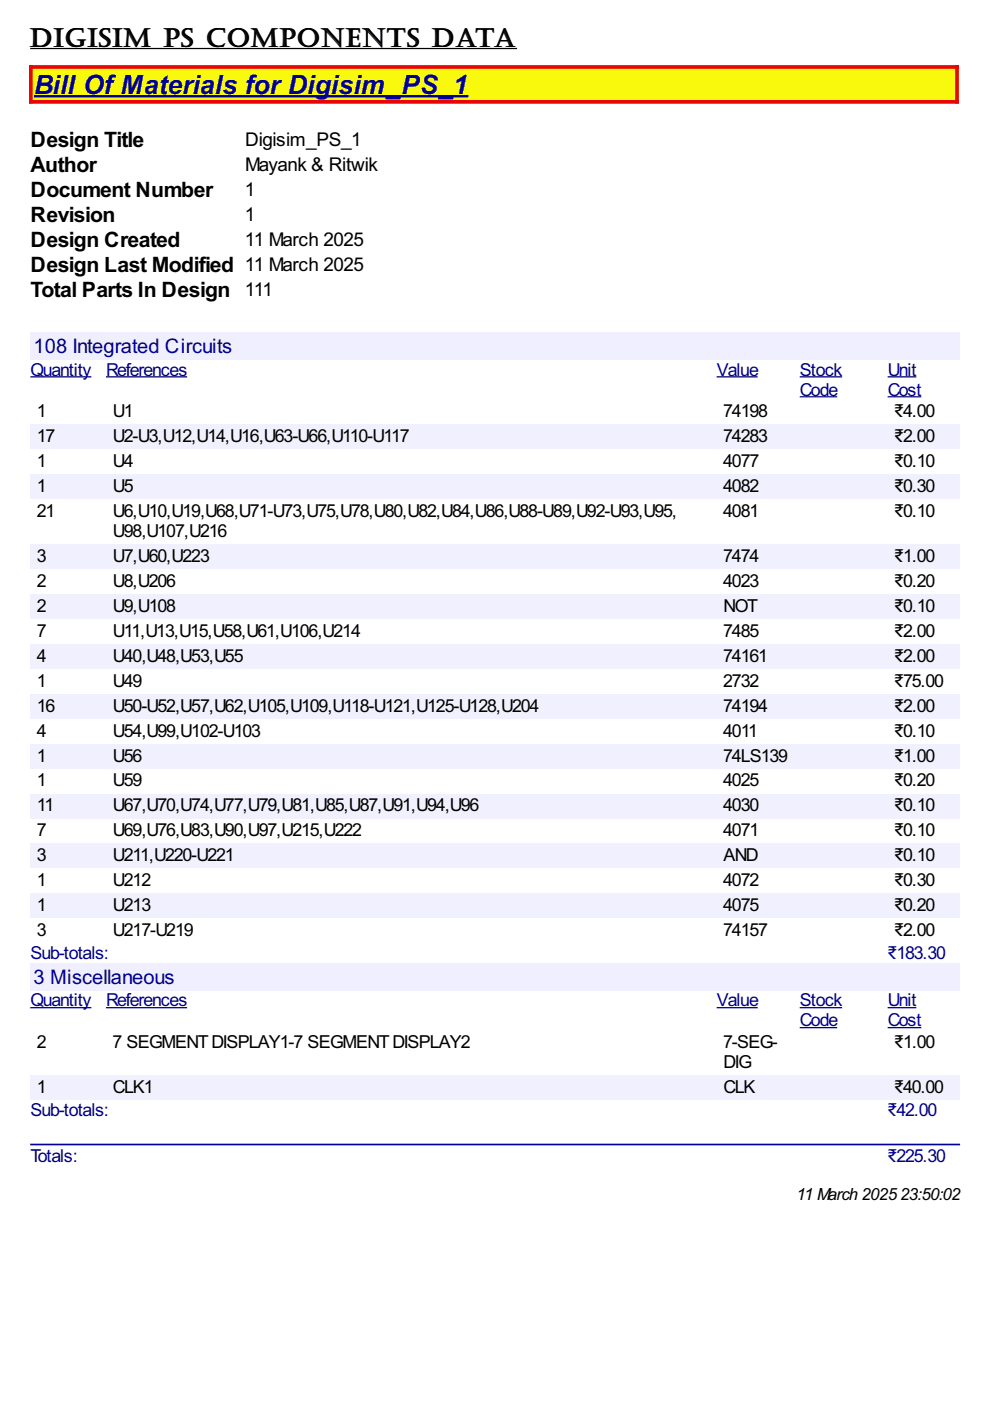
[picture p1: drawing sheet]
<svg xmlns="http://www.w3.org/2000/svg" width="210mm" height="297mm" viewBox="0 0 210 297" stroke-linecap="round" stroke-linejoin="round" font-family="sans-serif">
<defs><g id="words">
<text font-size="6.6" x="6.3" y="10">DIGISIM PS COMPONENTS DATA</text>
<text font-size="6.3" fill="#009" x="7.3" y="19.9">Bill OfMaterials for Digisim_PS_1</text>
<g font-size="5">
<text x="6.5" y="31.2">Design Title</text>
<text x="6.5" y="36.5">Author</text>
<text x="6.5" y="41.8">Document Number</text>
<text x="6.5" y="47.1">Revision</text>
<text x="6.5" y="52.4">Design Created</text>
<text x="6.5" y="57.7">Design Last Modified 11 March 2025</text>
<text x="6.5" y="63">Total Parts In Design 111</text>
</g>
<g font-size="4.8" fill="#009">
<text x="7.1" y="74.8">108 Integrated Circuits</text>
<text x="7.1" y="208.5">3 Miscellaneous</text>
</g>
<g font-size="4.5">
<text x="52" y="31">Digisim_PS_1</text>
<text x="51.9" y="41.6">1</text>
<text x="52" y="36.3">Mayank &amp; Ritwik</text>
<text x="51.9" y="46.8">1</text>
<text x="51.9" y="52.1">11 March 2025</text>
</g>
<g font-size="4.2" fill="#009">
<text x="6.5" y="79.6">Quantity</text>
<text x="22.5" y="79.6">References</text>
<text x="152" y="79.6">Value</text>
<text x="169.6" y="79.6">Stock</text>
<text x="169.6" y="83.9">Code</text>
<text x="188.3" y="79.6">Unit</text>
<text x="188.3" y="83.9">Cost</text>
<text x="6.5" y="203.4">Sub-totals:</text>
<text x="188.2" y="203.4">₹183.30</text>
<text x="6.5" y="213.4">Quantity</text>
<text x="22.5" y="213.4">References</text>
<text x="152" y="213.4">Value</text>
<text x="169.6" y="213.4">Stock</text>
<text x="188.3" y="213.4">Unit</text>
<text x="169.6" y="217.6">Code</text>
<text x="188.3" y="217.6">Cost</text>
<text x="6.5" y="236.7">Sub-totals:</text>
<text x="188.2" y="236.7">₹42.00</text>
<text x="6.5" y="246.3">Totals:</text>
<text x="188.2" y="246.3">₹225.30</text>
</g>
<g font-size="4.2">
<text x="7.8" y="88.5">1</text>
<text x="23.9" y="88.5">U1</text>
<text x="153.3" y="88.5">74198</text>
<text x="189.6" y="88.5">₹4.00</text>
<text x="7.8" y="93.7">17</text>
<text x="23.9" y="93.7">U2-U3,U12,U14,U16,U63-U66,U110-U117</text>
<text x="153.3" y="93.7">74283</text>
<text x="189.6" y="93.7">₹2.00</text>
<text x="7.8" y="99">1</text>
<text x="23.9" y="99">U4</text>
<text x="153.3" y="99">4077</text>
<text x="189.6" y="99">₹0.10</text>
<text x="7.8" y="104.3">1</text>
<text x="23.9" y="104.3">U5</text>
<text x="153.3" y="104.3">4082</text>
<text x="189.6" y="104.3">₹0.30</text>
<text x="7.8" y="109.6">21</text>
<text x="23.9" y="109.6">U6,U10,U19,U68,U71-U73,U75,U78,U80,U82,U84,U86,U88-U89,U92-U93,U95,</text>
<text x="23.9" y="113.8">U98,U107,U216</text>
<text x="153.3" y="109.6">4081</text>
<text x="189.6" y="109.6">₹0.10</text>
<text x="7.8" y="119.1">3</text>
<text x="23.9" y="119.1">U7,U60,U223</text>
<text x="153.3" y="119.1">7474</text>
<text x="189.6" y="119.1">₹1.00</text>
<text x="7.8" y="124.4">2</text>
<text x="23.9" y="124.4">U8,U206</text>
<text x="153.3" y="124.4">4023</text>
<text x="189.6" y="124.4">₹0.20</text>
<text x="7.8" y="129.7">2</text>
<text x="23.9" y="129.7">U9,U108</text>
<text x="153.4" y="129.7">NOT</text>
<text x="189.6" y="129.7">₹0.10</text>
<text x="7.8" y="135">7</text>
<text x="23.9" y="135">U11,U13,U15,U58,U61,U106,U214</text>
<text x="153.3" y="135">7485</text>
<text x="189.6" y="135">₹2.00</text>
<text x="7.8" y="140.3">4</text>
<text x="23.9" y="140.3">U40,U48,U53,U55</text>
<text x="153.3" y="140.3">74161</text>
<text x="189.6" y="140.3">₹2.00</text>
<text x="7.8" y="145.6">1</text>
<text x="23.9" y="145.6">U49</text>
<text x="153.3" y="145.6">2732</text>
<text x="189.6" y="145.6">₹75.00</text>
<text x="7.8" y="150.9">16</text>
<text x="23.9" y="150.9">U50-U52,U57,U62,U105,U109,U118-U121,U125-U128,U204</text>
<text x="153.3" y="150.9">74194</text>
<text x="189.6" y="150.9">₹2.00</text>
<text x="7.8" y="156.2">4</text>
<text x="7.8" y="161.5">1</text>
<text x="23.9" y="156.2">U54,U99,U102-U103</text>
<text x="23.9" y="161.5">U56</text>
<text x="153.3" y="156.2">4011</text>
<text x="153.3" y="161.5">74LS139</text>
<text x="189.6" y="156.2">₹0.10</text>
<text x="189.6" y="161.5">₹1.00</text>
<text x="7.8" y="166.7">1</text>
<text x="23.9" y="166.7">U59</text>
<text x="153.3" y="166.7">4025</text>
<text x="189.6" y="166.7">₹0.20</text>
<text x="7.8" y="172">11</text>
<text x="23.9" y="172">U67,U70,U74,U77,U79,U81,U85,U87,U91,U94,U96</text>
<text x="153.3" y="172">4030</text>
<text x="189.6" y="172">₹0.10</text>
<text x="7.8" y="177.3">7</text>
<text x="23.9" y="177.3">U69,U76,U83,U90,U97,U215,U222</text>
<text x="153.3" y="177.3">4071</text>
<text x="189.6" y="177.3">₹0.10</text>
<text x="7.8" y="182.6">3</text>
<text x="23.9" y="182.6">U211,U220-U221</text>
<text x="153.4" y="182.6">AND</text>
<text x="189.6" y="182.6">₹0.10</text>
<text x="7.8" y="187.9">1</text>
<text x="23.9" y="187.9">U212</text>
<text x="153.3" y="187.9">4072</text>
<text x="189.6" y="187.9">₹0.30</text>
<text x="7.8" y="193.2">1</text>
<text x="23.9" y="193.2">U213</text>
<text x="153.3" y="193.2">4075</text>
<text x="189.6" y="193.2">₹0.20</text>
<text x="7.8" y="198.5">3</text>
<text x="23.9" y="198.5">U217-U219</text>
<text x="153.3" y="198.5">74157</text>
<text x="189.6" y="198.5">₹2.00</text>
<text x="7.8" y="222.2">2</text>
<text x="23.9" y="222.2">7 SEGMENTDISPLAY1-7 SEGMENTDISPLAY2</text>
<text x="153.3" y="222.2">7-SEG-</text>
<text x="153.4" y="226.4">DIG</text>
<text x="189.6" y="222.2">₹1.00</text>
<text x="7.8" y="231.7">1</text>
<text x="23.9" y="231.7">CLK1</text>
<text x="153.4" y="231.7">CLK</text>
<text x="189.6" y="231.7">₹40.00</text>
</g>
<text font-size="4" x="168.9" y="254.5">11 March 202523:50:02</text>
</g></defs>
<path d="M6.4 10.3h103.2" fill="none" stroke="#000" stroke-width=".26"/>
<path d="M6.1 13.8h197.2v8.2h-197.2z" fill="#f8f90c"/>
<path d="M6.5 14.2h196.4v7.4h-196.4z" fill="none" stroke="#e80505" stroke-width=".78"/>
<path d="M7.1 14.8h92.2v6.4h-92.2z" fill="#f8f90c"/>
<path d="M7.2 20.4h92.1" fill="none" stroke="#009" stroke-width=".53"/>
<g fill="#efefff">
<path d="M6.4 70.5h197.2v5.7h-197.2z"/>
<path d="M6.9 70.6h42.1v4.8h-42.1z"/>
</g>
<path d="M6.4 79.9h13M22.5 79.9h17.2M151.9 79.9h8.8M169.6 79.9h9M188.2 79.9h6.1M169.6 84.1h7.9M188.2 84.1h7.1" fill="none" stroke="#009" stroke-width=".26"/>
<g fill="#f0f0fe">
<path d="M6.4 90h16.1v5.2h-16.1z"/>
<path d="M7.7 90.2h3.7v4.2h-3.7z"/>
<path d="M22.5 90h129.4v5.2h-129.4z"/>
<path d="M23.8 90.2h62.7v4.2h-62.7z"/>
<path d="M151.9 90h17.7v5.2h-17.7z"/>
<path d="M153.2 90.2h9.3v4.2h-9.3z"/>
<path d="M169.6 90h18.6v5.2h-18.6z"/>
<path d="M188.2 90h15.4v5.2h-15.4z"/>
<path d="M189.5 90.2h8.5v4.2h-8.5z"/>
<path d="M6.4 100.5h16.1v5.3h-16.1z"/>
<path d="M7.7 100.8h1.8v4.2h-1.8z"/>
<path d="M22.5 100.5h129.4v5.3h-129.4z"/>
<path d="M23.8 100.8h4.3v4.2h-4.3z"/>
<path d="M151.9 100.5h17.7v5.3h-17.7z"/>
<path d="M153.2 100.8h7.5v4.2h-7.5z"/>
<path d="M169.6 100.5h18.6v5.3h-18.6z"/>
<path d="M188.2 100.5h15.4v5.3h-15.4z"/>
<path d="M189.5 100.8h8.5v4.2h-8.5z"/>
<path d="M6.4 115.3h16.1v5.3h-16.1z"/>
<path d="M7.7 115.6h1.8v4.2h-1.8z"/>
<path d="M22.5 115.3h129.4v5.3h-129.4z"/>
<path d="M23.8 115.6h20.4v4.2h-20.4z"/>
<path d="M151.9 115.3h17.7v5.3h-17.7z"/>
<path d="M153.2 115.6h7.5v4.2h-7.5z"/>
<path d="M169.6 115.3h18.6v5.3h-18.6z"/>
<path d="M188.2 115.3h15.4v5.3h-15.4z"/>
<path d="M189.5 115.6h8.5v4.2h-8.5z"/>
<path d="M6.4 125.9h16.1v5.3h-16.1z"/>
<path d="M7.7 126.2h1.8v4.2h-1.8z"/>
<path d="M22.5 125.9h129.4v5.3h-129.4z"/>
<path d="M23.8 126.2h13.3v4.2h-13.3z"/>
<path d="M151.9 125.9h17.7v5.3h-17.7z"/>
<path d="M153.2 126.2h6.9v4.2h-6.9z"/>
<path d="M169.6 125.9h18.6v5.3h-18.6z"/>
<path d="M188.2 125.9h15.4v5.3h-15.4z"/>
<path d="M189.5 126.2h8.5v4.2h-8.5z"/>
<path d="M6.4 136.5h16.1v5.3h-16.1z"/>
<path d="M7.7 136.7h1.8v4.3h-1.8z"/>
<path d="M22.5 136.5h129.4v5.3h-129.4z"/>
<path d="M23.8 136.7h27.5v4.3h-27.5z"/>
<path d="M151.9 136.5h17.7v5.3h-17.7z"/>
<path d="M153.2 136.7h9.3v4.3h-9.3z"/>
<path d="M169.6 136.5h18.6v5.3h-18.6z"/>
<path d="M188.2 136.5h15.4v5.3h-15.4z"/>
<path d="M189.5 136.7h8.5v4.3h-8.5z"/>
<path d="M6.4 147.1h16.1v5.3h-16.1z"/>
<path d="M7.7 147.3h3.7v4.3h-3.7z"/>
<path d="M22.5 147.1h129.4v5.3h-129.4z"/>
<path d="M23.8 147.3h90.3v4.3h-90.3z"/>
<path d="M151.9 147.1h17.7v5.3h-17.7z"/>
<path d="M153.2 147.3h9.3v4.3h-9.3z"/>
<path d="M169.6 147.1h18.6v5.3h-18.6z"/>
<path d="M188.2 147.1h15.4v5.3h-15.4z"/>
<path d="M189.5 147.3h8.5v4.3h-8.5z"/>
<path d="M6.4 157.7h16.1v5.3h-16.1z"/>
<path d="M7.7 157.9h1.8v4.2h-1.8z"/>
<path d="M22.5 157.7h129.4v5.3h-129.4z"/>
<path d="M23.8 157.9h6.1v4.2h-6.1z"/>
<path d="M151.9 157.7h17.7v5.3h-17.7z"/>
<path d="M153.2 157.9h13.5v4.2h-13.5z"/>
<path d="M169.6 157.7h18.6v5.3h-18.6z"/>
<path d="M188.2 157.7h15.4v5.3h-15.4z"/>
<path d="M189.5 157.9h8.5v4.2h-8.5z"/>
<path d="M6.4 168.2h16.1v5.3h-16.1z"/>
<path d="M7.7 168.5h3.4v4.2h-3.4z"/>
<path d="M22.5 168.2h129.4v5.3h-129.4z"/>
<path d="M23.8 168.5h77.6v4.2h-77.6z"/>
<path d="M151.9 168.2h17.7v5.3h-17.7z"/>
<path d="M153.2 168.5h7.5v4.2h-7.5z"/>
<path d="M169.6 168.2h18.6v5.3h-18.6z"/>
<path d="M188.2 168.2h15.4v5.3h-15.4z"/>
<path d="M189.5 168.5h8.5v4.2h-8.5z"/>
<path d="M6.4 178.8h16.1v5.3h-16.1z"/>
<path d="M7.7 179.1h1.8v4.2h-1.8z"/>
<path d="M22.5 178.8h129.4v5.3h-129.4z"/>
<path d="M23.8 179.1h25.7v4.2h-25.7z"/>
<path d="M151.9 178.8h17.7v5.3h-17.7z"/>
<path d="M153.2 179.1h7.2v4.2h-7.2z"/>
<path d="M169.6 178.8h18.6v5.3h-18.6z"/>
<path d="M188.2 178.8h15.4v5.3h-15.4z"/>
<path d="M189.5 179.1h8.5v4.2h-8.5z"/>
<path d="M6.4 189.4h16.1v5.3h-16.1z"/>
<path d="M7.7 189.6h1.8v4.3h-1.8z"/>
<path d="M22.5 189.4h129.4v5.3h-129.4z"/>
<path d="M23.8 189.6h8v4.3h-8z"/>
<path d="M151.9 189.4h17.7v5.3h-17.7z"/>
<path d="M153.2 189.6h7.5v4.3h-7.5z"/>
<path d="M169.6 189.4h18.6v5.3h-18.6z"/>
<path d="M188.2 189.4h15.4v5.3h-15.4z"/>
<path d="M189.5 189.6h8.5v4.3h-8.5z"/>
</g>
<g fill="#efefff">
<path d="M6.4 204.2h197.2v5.7h-197.2z"/>
<path d="M6.9 204.5h29.9v4.7h-29.9z"/>
</g>
<path d="M6.4 213.6h13M22.5 213.6h17.2M151.9 213.6h8.8M169.6 213.6h9M169.6 217.9h7.9M188.2 213.6h6.1M188.2 217.9h7.1" fill="none" stroke="#009" stroke-width=".26"/>
<g fill="#f0f0fe">
<path d="M6.4 227.9h16.1v5.3h-16.1z"/>
<path d="M7.7 228.3h1.8v4.2h-1.8z"/>
<path d="M22.5 227.9h129.4v5.3h-129.4z"/>
<path d="M23.8 228.3h8.5v4.2h-8.5z"/>
<path d="M151.9 227.9h17.7v5.3h-17.7z"/>
<path d="M153.2 228.3h6.7v4.2h-6.7z"/>
<path d="M169.6 227.9h18.6v5.3h-18.6z"/>
<path d="M188.2 227.9h15.4v5.3h-15.4z"/>
<path d="M189.5 228.3h10.3v4.2h-10.3z"/>
</g>
<path d="M6.6 242.7h196.8" fill="none" stroke="#009" stroke-width=".35"/>
<use href="#words"/>
</svg>
